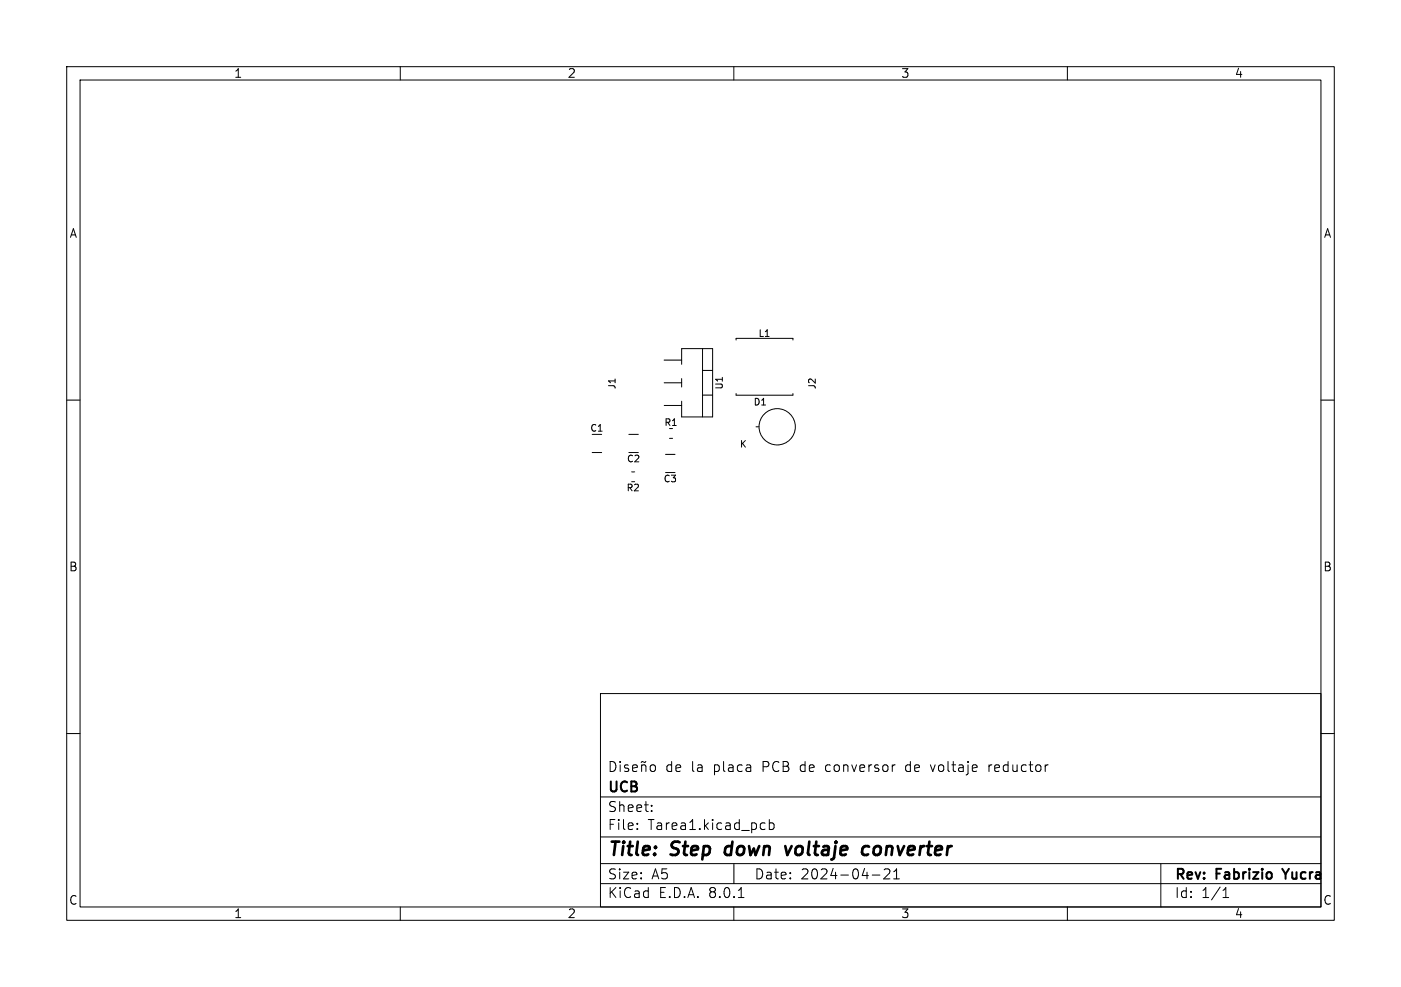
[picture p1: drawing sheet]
<svg xmlns="http://www.w3.org/2000/svg" width="210mm" height="148mm" viewBox="0 0 210 148" stroke-linecap="round" stroke-linejoin="round" font-family="sans-serif">
<defs><g id="words">
<g font-size="2.8">
<text x="91" y="128.9">Title:</text>
<text x="100.7" y="128.9">Step</text>
<text x="109.6" y="128.9">down</text>
<text x="119.4" y="128.9">voltaje</text>
<text x="131.7" y="128.9">converter</text>
</g>
<g font-size="2.1">
<text x="91" y="119.2">UCB</text>
<text x="99.7" y="116">de</text>
<text x="107.1" y="116">placa</text>
<text x="114.5" y="116">PCB</text>
<text x="120.3" y="116">de</text>
<text x="124.3" y="116">conversor</text>
<text x="136.4" y="116">de</text>
<text x="140.3" y="116">voltaje</text>
<text x="149.1" y="116">reductor</text>
<text x="91" y="124.7">File:</text>
<text x="91" y="122">Sheet:</text>
<text x="97.1" y="124.7">Tarea1.kicad_pcb</text>
<text x="91" y="134.9">KiCad</text>
<text x="91" y="132.1">Size:</text>
<text x="97.7" y="132.1">A5</text>
<text x="98.7" y="134.9">E.D.A.</text>
<text x="106.3" y="134.9">8.0.1</text>
<text x="113" y="132.1">Date:</text>
<text x="120" y="132.1">2024-04-21</text>
<text x="176" y="132.3">Rev:</text>
<text x="176" y="134.9">Id:</text>
<text x="180.1" y="134.9">1/1</text>
<text x="182.4" y="132.3">Fabrizio</text>
<text x="193.1" y="132.3">Yucra</text>
</g>
<g font-size="1.8">
<text x="35" y="11.9">1</text>
<text x="85" y="11.9">2</text>
<text x="135" y="11.9">3</text>
<text x="185" y="11.9">4</text>
<text x="10.3" y="35.9">A</text>
<text x="198.4" y="35.9">A</text>
<text x="10.3" y="85.9">B</text>
<text x="198.3" y="85.9">B</text>
<text x="10.3" y="135.9">C</text>
<text x="35" y="137.9">1</text>
<text x="85" y="137.9">2</text>
<text x="135" y="137.9">3</text>
<text x="185" y="137.9">4</text>
<text x="198.3" y="135.9">C</text>
</g>
<g font-size="1.4">
<text x="113.6" y="50.7">L1</text>
<text x="92.5" y="58.5" transform="rotate(-90 92.5 58.5)">J1</text>
<text x="108.5" y="58.5" transform="rotate(-90 108.5 58.5)">U1</text>
<text x="122.5" y="58.5" transform="rotate(-90 122.5 58.5)">J2</text>
<text x="88.4" y="64.9">C1</text>
<text x="99.5" y="64.1">R1</text>
<text x="112.9" y="61">D1</text>
<text x="93.9" y="69.5">C2</text>
<text x="110.8" y="67.3">K</text>
<text x="93.8" y="73.9">R2</text>
<text x="99.4" y="72.5">C3</text>
</g>
</g></defs>
<g fill="none" stroke="#000" stroke-width=".15">
<path d="M10 10h190v128h-190zM12 12h186v124h-186zM60 10v2M110 10v2M160 10v2M10 60h2M99.5 54h2.7M99.6 57.4h2.6M102.2 54.6v-2.3h4.6v10.2h-4.6v-2.3M102.2 56.8v1.2M105.3 59.3h1.5M105.3 52.3v10.2"/>
<path d="M105.3 55.6h1.5M110.3 51v-.3h8.6v.3M110.3 59v.3h8.6v-.3M198 60h2M88.8 67.9h1.4M94.3 65.1h1.4M94.3 67.9h1.4M94.7 70.8h.4M94.7 72.2h.4M99.6 60.8h2.6M99.8 68.1h1.4M99.8 70.9h1.4"/>
<path d="M100.4 65.7h.4M113.3 64h.5M10 110h2M90 104h108v32h-108zM90 119.5h108M91.5 114.2a.76 .76 0 0 1 .8 .7 .76 .76 0 0 1-.8 .8zM93 114.2v.1M93 114.7v1M94.2 114.8l-.4-.1-.2 .2 .1 .2 .5 .2v.3h-.6M94.8 115.2l.7-.2v-.2l-.5-.1-.2 .2 .1 .7h.6M96.2 114.8a.37 .37 0 0 1 .6 .1v.8M96.2 114.7v1"/>
<path d="M96.8 114.2l-.2 .1-.3-.1-.2 .1M97.5 114.8a.41 .41 0 0 1 .4-.1 .41 .41 0 0 1 .3 .3v.4a.41 .41 0 0 1-.3 .3 .41 .41 0 0 1-.4-.3zM103.8 114.2v1.3l.2 .2M104.6 114.8h.6v.9M105.2 115l-.5 .1a.29 .29 0 0 0-.2 .3 .29 .29 0 0 0 .2 .3l.5-.1M134 114.7h.2M135.8 114.8v.7M139.5 114.7l.3 1M148.2 114.7v1M148.7 114.7l-.3 .1-.2 .2M198 110h2M60 136v2"/>
<path d="M90 132.5h108M90 129.5h108M90 125.5h108M95.5 124.2v.2M95.5 123.5v.1M97.7 121.5v.2M97.7 120.8v.1M110 136v2M110 129.5v3M110.7 134.6h.8M114.2 123.4l.5 .1M114.7 124.3l-.5 .1"/>
<path d="M115.3 123.5l.4-.1 .3 .3v.4l-.1 .2h-.6M115.3 122.9v1.5M130.7 131.2h1.2M132.5 130.4l.2-.1 .5 .1a.41 .41 0 0 1 .1 .5l-.8 .9h.9M134 131.8h.8M134 130.7l.4-.4v1.5M160 136v2M174 129.5v6.5M183.3 134.6h.9M183.3 133.5l.4-.4v1.5"/>
<circle cx="116.5" cy="64" r="2.72"/>
</g>
<path d="M192.2 130.3l.5 .8" fill="none" stroke="#000" stroke-width=".3"/>
<path d="M108.8 127.1l-.2 .7 .4 .4M117.7 126.9l.3 1.3 .7-1.3M129.3 128l.2 .2 .6-.1M130.3 127a.66 .66 0 0 0-1 .3M131 127.3v.7" fill="none" stroke="#000" stroke-width=".4"/>
<use href="#words"/>
</svg>
